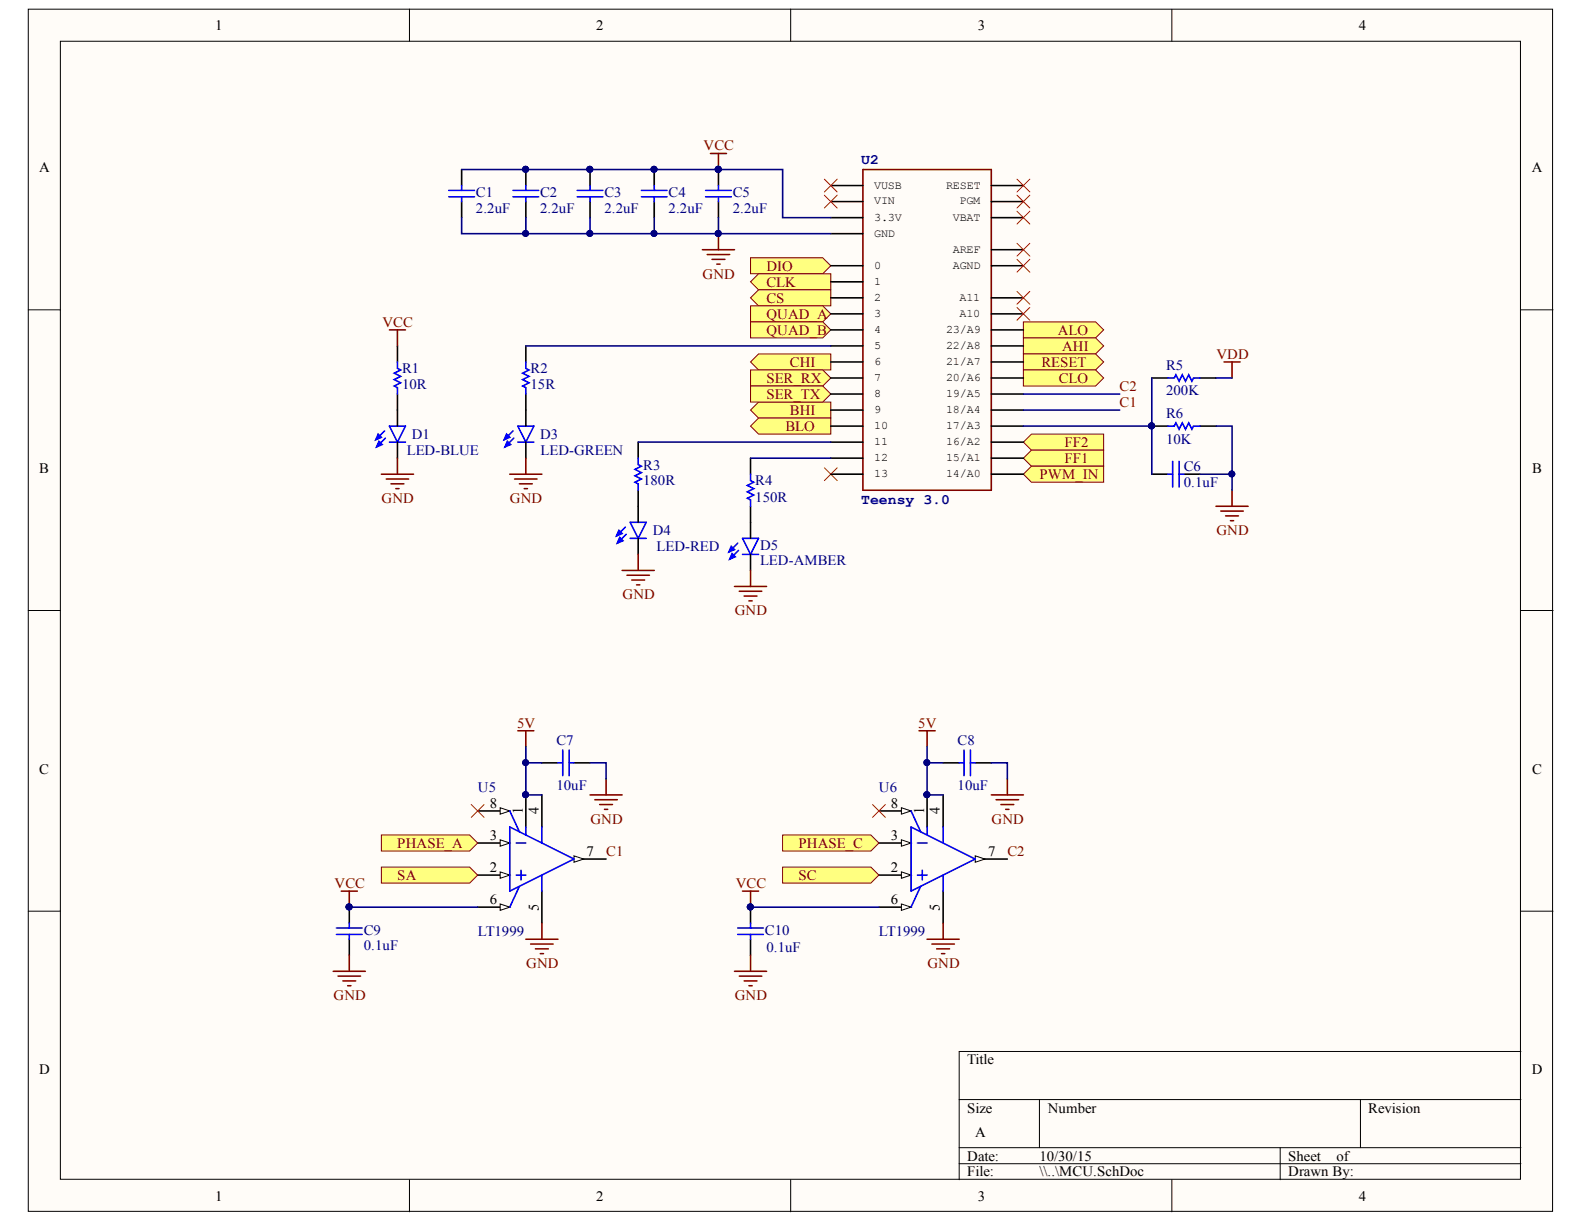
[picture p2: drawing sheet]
<svg xmlns="http://www.w3.org/2000/svg" width="279mm" height="216mm" viewBox="0 0 279 216" stroke-linecap="round" stroke-linejoin="round" font-family="sans-serif">
<defs><g id="words">
<g font-size="2.6">
<text x="92.2" y="143.6" transform="rotate(-90 92.2 143.6)">1</text>
<text x="95" y="143.6" transform="rotate(-90 95 143.6)">4</text>
<text x="163" y="143.6" transform="rotate(-90 163 143.6)">1</text>
<text x="165.8" y="143.6" transform="rotate(-90 165.8 143.6)">4</text>
<text x="95" y="160.7" transform="rotate(-90 95 160.7)">5</text>
<text x="165.8" y="160.7" transform="rotate(-90 165.8 160.7)">5</text>
</g>
<g font-size="2.5">
<text x="38" y="5.3">1</text>
<text x="105.2" y="5.3">2</text>
<text x="172.5" y="5.3">3</text>
<text x="239.7" y="5.3">4</text>
<text x="6.9" y="30.4">A</text>
<text x="270.2" y="30.4">A</text>
<text x="6.9" y="83.4">B</text>
<text x="270.3" y="83.4">B</text>
<text x="6.9" y="136.5">C</text>
<text x="270.3" y="136.5">C</text>
<text x="86.4" y="142.5">8</text>
<text x="157.2" y="142.5">8</text>
<text x="86.4" y="148.1">3</text>
<text x="157.2" y="148.1">3</text>
<text x="86.4" y="153.8">2</text>
<text x="103.5" y="151">7</text>
<text x="157.2" y="153.8">2</text>
<text x="174.3" y="151">7</text>
<text x="86.4" y="159.4">6</text>
<text x="157.2" y="159.4">6</text>
<text x="6.9" y="189.5">D</text>
<text x="170.6" y="187.7">Title</text>
<text x="270.2" y="189.5">D</text>
<text x="170.6" y="196.3">Size</text>
<text x="184.8" y="196.3">Number</text>
<text x="241.4" y="196.3">Revision</text>
<text x="172" y="200.5">A</text>
<text x="170.6" y="204.7">Date:</text>
<text x="170.6" y="207.5">File:</text>
<text x="183.4" y="204.7">10/30/15</text>
<text x="183.4" y="207.5">\\..\MCU.SchDoc</text>
<text x="227.2" y="204.7">Sheet</text>
<text x="227.2" y="207.5">Drawn By:</text>
<text x="235.8" y="204.7">of</text>
<text x="38" y="211.8">1</text>
<text x="105.2" y="211.8">2</text>
<text x="172.5" y="211.8">3</text>
<text x="239.7" y="211.8">4</text>
</g>
<g font-size="2.5" fill="#800000">
<text x="124.1" y="26.5">VCC</text>
<text x="135.2" y="47.7">DIO</text>
<text x="123.9" y="49.2">GND</text>
<text x="135.2" y="50.6">CLK</text>
<text x="135.2" y="53.4">CS</text>
<text x="67.5" y="57.6">VCC</text>
<text x="135.2" y="56.2">QUAD_A</text>
<text x="135.2" y="59">QUAD_B</text>
<text x="186.6" y="59">ALO</text>
<text x="139.3" y="64.7">CHI</text>
<text x="183.7" y="64.7">RESET</text>
<text x="187.3" y="61.9">AHI</text>
<text x="214.6" y="63.3">VDD</text>
<text x="135.2" y="67.6">SER_RX</text>
<text x="135.2" y="70.4">SER_TX</text>
<text x="186.7" y="67.6">CLO</text>
<text x="197.5" y="68.9">C2</text>
<text x="197.5" y="71.8">C1</text>
<text x="138.6" y="76">BLO</text>
<text x="139.3" y="73.2">BHI</text>
<text x="187.8" y="78.9">FF2</text>
<text x="187.8" y="81.7">FF1</text>
<text x="67.3" y="88.8">GND</text>
<text x="89.9" y="88.8">GND</text>
<text x="183.4" y="84.5">PWM_IN</text>
<text x="214.6" y="94.4">GND</text>
<text x="109.8" y="105.7">GND</text>
<text x="129.6" y="108.5">GND</text>
<text x="91.2" y="128.4">5V</text>
<text x="162" y="128.4">5V</text>
<text x="70.1" y="149.6">PHASE_A</text>
<text x="104.2" y="145.3">GND</text>
<text x="140.8" y="149.6">PHASE_C</text>
<text x="174.9" y="145.3">GND</text>
<text x="70.1" y="155.2">SA</text>
<text x="106.9" y="151">C1</text>
<text x="140.8" y="155.2">SC</text>
<text x="177.7" y="151">C2</text>
<text x="59" y="156.7">VCC</text>
<text x="129.8" y="156.7">VCC</text>
<text x="92.8" y="170.8">GND</text>
<text x="163.6" y="170.8">GND</text>
<text x="58.8" y="176.4">GND</text>
<text x="129.6" y="176.4">GND</text>
</g>
<g font-size="2.5" fill="#000080">
<text x="151.9" y="28.9">U2</text>
<text x="83.9" y="34.7">C1</text>
<text x="95.3" y="34.7">C2</text>
<text x="106.6" y="34.7">C3</text>
<text x="117.9" y="34.7">C4</text>
<text x="129.3" y="34.7">C5</text>
<text x="83.9" y="37.6">2.2uF</text>
<text x="95.3" y="37.6">2.2uF</text>
<text x="106.6" y="37.6">2.2uF</text>
<text x="117.9" y="37.6">2.2uF</text>
<text x="129.3" y="37.6">2.2uF</text>
<text x="70.9" y="65.9">R1</text>
<text x="93.6" y="65.9">R2</text>
<text x="205.7" y="65.3">R5</text>
<text x="70.9" y="68.7">10R</text>
<text x="93.6" y="68.7">15R</text>
<text x="205.7" y="69.8">200K</text>
<text x="72.6" y="77.4">D1</text>
<text x="95.3" y="77.4">D3</text>
<text x="205.7" y="73.7">R6</text>
<text x="71.8" y="80.2">LEDaBLUE</text>
<text x="95.4" y="80.2">LEDaGREEN</text>
<text x="113.4" y="82.8">R3</text>
<text x="205.7" y="78.3">10K</text>
<text x="208.8" y="83.1">C6</text>
<text x="113.4" y="85.6">180R</text>
<text x="133.2" y="85.6">R4</text>
<text x="133.2" y="88.5">150R</text>
<text x="151.9" y="88.8">Teensy 3a0</text>
<text x="208.8" y="85.9">0.1uF</text>
<text x="115.1" y="94.4">D4</text>
<text x="115.8" y="97.2">LEDaRED</text>
<text x="134.1" y="97">D5</text>
<text x="134.1" y="99.7">LEDaAMBER</text>
<text x="98.1" y="131.5">C7</text>
<text x="168.9" y="131.5">C8</text>
<text x="84.3" y="139.7">U5</text>
<text x="98.1" y="139.3">10uF</text>
<text x="155" y="139.7">U6</text>
<text x="168.9" y="139.3">10uF</text>
<text x="64.2" y="164.9">C9</text>
<text x="64.2" y="167.6">0.1uF</text>
<text x="84.3" y="165.1">LT1999</text>
<text x="134.9" y="164.9">C10</text>
<text x="135.2" y="168">0.1uF</text>
<text x="155" y="165.1">LT1999</text>
</g>
<g font-size="2">
<text x="154.2" y="33.3">VUSB</text>
<text x="166.9" y="33.3">RESET</text>
<text x="154.2" y="41.7">GND</text>
<text x="154.2" y="36.1">VIN</text>
<text x="154.2" y="38.9">3a3V</text>
<text x="168.1" y="38.9">VBAT</text>
<text x="169.2" y="36.1">PGM</text>
<text x="154.2" y="47.4">0</text>
<text x="168.1" y="47.4">AGND</text>
<text x="168.1" y="44.6">AREF</text>
<text x="154.2" y="53">2</text>
<text x="154.2" y="50.3">1</text>
<text x="169.2" y="53">A11</text>
<text x="154.2" y="58.7">4</text>
<text x="154.2" y="55.9">3</text>
<text x="166.9" y="58.7">23/A9</text>
<text x="169.2" y="55.9">A10</text>
<text x="154.2" y="64.4">6</text>
<text x="154.2" y="61.6">5</text>
<text x="166.9" y="61.6">22/A8</text>
<text x="166.9" y="64.4">21/A7</text>
<text x="154.2" y="70">8</text>
<text x="154.2" y="67.2">7</text>
<text x="166.9" y="67.2">20/A6</text>
<text x="166.9" y="70">19/A5</text>
<text x="154.2" y="75.7">10</text>
<text x="154.2" y="72.9">9</text>
<text x="166.9" y="72.9">18/A4</text>
<text x="166.9" y="75.7">17/A3</text>
<text x="154.2" y="81.3">12</text>
<text x="154.2" y="78.5">11</text>
<text x="166.9" y="78.5">16/A2</text>
<text x="166.9" y="81.3">15/A1</text>
<text x="154.2" y="84.2">13</text>
<text x="166.9" y="84.2">14/A0</text>
</g>
</g></defs>
<g fill="#fffcf8" stroke="#000" stroke-width=".18">
<path d="M5 1.6h268.9v212.1h-268.9z"/>
<path d="M10.6 7.3h257.6v200.7h-257.6z"/>
</g>
<g fill="none" stroke="#000" stroke-width=".18">
<path d="M72.2 1.6v5.7M139.5 1.6v5.7M206.7 1.6v5.7M5 54.7h5.6M268.3 54.7h5.6M5 107.7h5.6M268.3 107.7h5.6M5 160.7h5.6M268.3 160.7h5.6M169.2 194h99.1M183.3 194v8.4M240 194v8.4"/>
<path d="M268.3 185.5h-99.1v22.6M72.2 208.1v5.7M139.5 208.1v5.7M169.2 202.4h99.1M169.2 205.3h99.1M206.7 208.1v5.7M225.8 202.4v5.7"/>
</g>
<g fill="none" stroke="#000" stroke-width=".28">
<path d="M81.4 29.9v2.8M81.4 35.6v2.8M92.8 29.9v2.8M92.8 35.6v2.8M104.1 29.9v2.8M104.1 35.6v2.8M115.4 29.9v2.8M115.4 35.6v2.8M203.2 66.7h2.8M203.2 75.2h2.8M211.7 66.7h2.8M211.7 75.2h2.8"/>
<path d="M203.2 83.6h2.8M208.8 83.6h2.9"/>
</g>
<g fill="none" stroke="#00f" stroke-width=".28">
<path d="M79.2 33.6h4.5M79.2 34.7h4.5M81.4 32.7v.9M81.4 34.7v.9M90.5 33.6h4.5M90.5 34.7h4.5M92.8 32.7v.9M92.8 34.7v.9M101.8 33.6h4.5M101.8 34.7h4.5M104.1 32.7v.9M104.1 34.7v.9"/>
<path d="M113.1 33.6h4.6M113.1 34.7h4.6M115.4 32.7v.9M115.4 34.7v.9M206 66.7h1.1l.3-.6 .6 1.1 .5-1.1 .6 1.1 .6-1.1 .5 1.1 .3-.5h1.2M206 75.2h1.1l.3-.6 .6 1.1 .5-1.1 .6 1.1 .6-1.1 .5 1.1 .3-.5h1.2M206 83.6h.8M206.8 81.4v4.5M208 81.4v4.5M208 83.6h.8"/>
</g>
<g fill="#000080" stroke="#000080" stroke-width=".18">
<circle cx="92.7" cy="29.9" r=".52"/>
<circle cx="104" cy="29.9" r=".52"/>
<circle cx="115.4" cy="29.9" r=".52"/>
<circle cx="126.7" cy="41.2" r=".52"/>
<circle cx="203.1" cy="75.1" r=".52"/>
</g>
<path d="M123.9 44h5.7M124.7 44.9h4M125.6 45.7h2.3M126.4 46.6h.6M126.7 41.2v2.8M215.9 63.8h2.8M217.3 63.8v2.9M214.5 89.3h5.7M215.3 90.2h4M216.2 91h2.3M217 91.8h.6M217.3 86.5v2.8" fill="none" stroke="#800000" stroke-width=".28"/>
<g fill="#ffff80" stroke="#800000" stroke-width=".18">
<path d="M132.4 63.8l1.4-1.4h12.7v2.9h-12.7z" fill-rule="evenodd"/>
<path d="M132.4 72.3l1.4-1.4h12.7v2.8h-12.7z" fill-rule="evenodd"/>
<path d="M132.4 75.2l1.4-1.5h12.7v2.9h-12.7z" fill-rule="evenodd"/>
<path d="M180.5 78l1.4-1.4h12.8v2.8h-12.8z" fill-rule="evenodd"/>
<path d="M180.5 80.8l1.4-1.4h12.8v2.8h-12.8z" fill-rule="evenodd"/>
<path d="M180.5 56.8h12.8l1.4 1.4-1.4 1.4h-12.8z" fill-rule="evenodd"/>
<path d="M180.5 59.6h12.8l1.4 1.4-1.4 1.4h-12.8z" fill-rule="evenodd"/>
<path d="M180.5 62.4h12.8l1.4 1.4-1.4 1.5h-12.8z" fill-rule="evenodd"/>
<path d="M180.5 65.3h12.8l1.4 1.4-1.4 1.4h-12.8z" fill-rule="evenodd"/>
<path d="M180.5 83.6l1.4-1.4h12.8v2.9h-12.8z" fill-rule="evenodd"/>
<path d="M132.4 65.3h12.7l1.4 1.4-1.4 1.4h-12.7z" fill-rule="evenodd"/>
<path d="M132.4 68.1h12.7l1.4 1.4-1.4 1.4h-12.7z" fill-rule="evenodd"/>
<path d="M132.4 45.5h12.7l1.4 1.4-1.4 1.4h-12.7z" fill-rule="evenodd"/>
<path d="M132.4 49.7l1.4-1.4h12.7v2.8h-12.7z" fill-rule="evenodd"/>
<path d="M132.4 52.5l1.4-1.4h12.7v2.8h-12.7z" fill-rule="evenodd"/>
<path d="M132.4 53.9h12.7l1.4 1.5-1.4 1.4h-12.7z" fill-rule="evenodd"/>
<path d="M132.4 56.8h12.7l1.4 1.4-1.4 1.4h-12.7z" fill-rule="evenodd"/>
</g>
<path d="M70.1 61v2.8M70.1 69.5v2.8M92.8 61v2.8M92.8 69.5v2.8M112.6 78v2.8M112.6 86.5v2.8M132.4 80.8v2.8M132.4 89.3v2.8" fill="none" stroke="#000" stroke-width=".28"/>
<path d="M67.8 76l-1.5 1.6M68 77.3l-1.6 1.5M68.7 75.2h2.8l-1.4 2.8zM68.7 78h2.8M70.1 63.8v1.2l.6 .3-1.2 .5 1.2 .6-1.2 .6 1.2 .5-1.2 .6 .6 .3v1.1M92.8 63.8v1.2l.5 .3-1.1 .5 1.1 .6-1.1 .6 1.1 .5-1.1 .6 .6 .3v1.1M112.6 80.8v1.1l.5 .3-1.1 .6 1.1 .6-1.1 .5 1.1 .6-1.1 .6 .6 .2v1.2M132.4 83.6v1.2l.6 .3-1.2 .5 1.2 .6-1.2 .6 1.2 .5-1.2 .6 .6 .3v1.1" fill="none" stroke="#00f" stroke-width=".28"/>
<path d="M66.7 76.6l.6 .5-1 .5z" fill="#00f"/>
<path d="M66.7 76.6l.6 .5-1 .5z" fill="none" stroke="#00f" stroke-width=".28"/>
<path d="M66.8 77.8l.6 .6-1 .4z" fill="#00f"/>
<path d="M66.8 77.8l.6 .6-1 .4zM90.5 76l-1.6 1.6M90.6 77.3l-1.5 1.5M91.3 75.2h2.9l-1.4 2.8zM91.3 78h2.9" fill="none" stroke="#00f" stroke-width=".28"/>
<path d="M70.1 72.3v2.9M70.1 78v2.8" fill="none" stroke="#000" stroke-width=".28"/>
<path d="M68.7 58.2h2.8M70.1 58.2v2.8M67.3 83.6h5.6M68.1 84.5h4M69 85.3h2.2M69.8 86.2h.6M70.1 80.8v2.8" fill="none" stroke="#800000" stroke-width=".28"/>
<path d="M89.4 76.6l.5 .5-1 .5z" fill="#00f"/>
<path d="M89.4 76.6l.5 .5-1 .5z" fill="none" stroke="#00f" stroke-width=".28"/>
<path d="M89.5 77.8l.6 .6-1 .4z" fill="#00f"/>
<path d="M89.5 77.8l.6 .6-1 .4zM110.3 93l-1.6 1.5M110.4 94.3l-1.5 1.5M111.2 92.1h2.8l-1.4 2.9zM111.2 95h2.8" fill="none" stroke="#00f" stroke-width=".28"/>
<path d="M92.8 72.3v2.9M92.8 78v2.8" fill="none" stroke="#000" stroke-width=".28"/>
<path d="M109.2 93.5l.5 .6-1 .4z" fill="#00f"/>
<path d="M109.2 93.5l.5 .6-1 .4z" fill="none" stroke="#00f" stroke-width=".28"/>
<path d="M109.3 94.8l.6 .6-1 .4z" fill="#00f"/>
<path d="M109.3 94.8l.6 .6-1 .4zM130.1 95.8l-1.5 1.6M130.3 97.1l-1.6 1.5M131 95h2.8l-1.4 2.8zM131 97.8h2.8" fill="none" stroke="#00f" stroke-width=".28"/>
<path d="M112.6 89.3v2.8M112.6 95v2.8" fill="none" stroke="#000" stroke-width=".28"/>
<path d="M129 96.4l.6 .5-1 .5z" fill="#00f"/>
<path d="M129 96.4l.6 .5-1 .5z" fill="none" stroke="#00f" stroke-width=".28"/>
<path d="M129.1 97.6l.6 .6-1 .4z" fill="#00f"/>
<path d="M129.1 97.6l.6 .6-1 .4z" fill="none" stroke="#00f" stroke-width=".28"/>
<path d="M132.4 92.1v2.9M132.4 97.8v2.8M84.3 154.4h5.6M92.8 140.2v5.7" fill="none" stroke="#000" stroke-width=".28"/>
<g fill="none" stroke="#800000" stroke-width=".28">
<path d="M89.9 83.6h5.7M90.8 84.5h3.9M91.6 85.3h2.3M92.5 86.2h.5M92.8 80.8v2.8M112.6 97.8v2.8M109.7 100.6h5.7M110.6 101.5h4M111.4 102.3h2.3M112.3 103.2h.6M129.6 103.4h5.6M130.4 104.3h4"/>
<path d="M131.3 105.1h2.2M132.1 106h.6M132.4 100.6v2.8"/>
</g>
<path d="M145.4 82.5l2.3 2.3M147.7 82.5l-2.3 2.3" fill="none" stroke="#f00" stroke-width=".18"/>
<circle cx="92.7" cy="140.2" r=".52" fill="#000080" stroke="#000080" stroke-width=".18"/>
<path d="M88.2 153.8l1.7 .6-1.7 .5z" fill="#fffcf8"/>
<path d="M88.2 153.8l1.7 .6-1.7 .5z" fill="none" stroke="#000" stroke-width=".18"/>
<path d="M84.3 148.7h5.6" fill="none" stroke="#000" stroke-width=".28"/>
<path d="M88.2 148.1l1.7 .6-1.7 .6z" fill="#fffcf8"/>
<path d="M88.2 148.1l1.7 .6-1.7 .6z" fill="none" stroke="#000" stroke-width=".18"/>
<path d="M95.6 140.2v5.7M95.6 157.2v5.6M84.3 160h5.6" fill="none" stroke="#000" stroke-width=".28"/>
<path d="M88.2 159.4l1.7 .6-1.7 .6z" fill="#fffcf8"/>
<path d="M88.2 159.4l1.7 .6-1.7 .6z" fill="none" stroke="#000" stroke-width=".18"/>
<path d="M101.2 151.5h5.7" fill="none" stroke="#000" stroke-width=".28"/>
<path d="M101.2 151l1.7 .5-1.7 .6z" fill="#fffcf8"/>
<path d="M101.2 151l1.7 .5-1.7 .6z" fill="none" stroke="#000" stroke-width=".18"/>
<path d="M84.3 143h5.6" fill="none" stroke="#000" stroke-width=".28"/>
<path d="M88.2 142.5l1.7 .5-1.7 .6z" fill="#fffcf8"/>
<path d="M88.2 142.5l1.7 .5-1.7 .6z" fill="none" stroke="#000" stroke-width=".18"/>
<path d="M89.9 145.9l11.3 5.6-11.3 5.7zM89.9 143l1.7 3.7M91.1 148.7h1.7M91.1 154.4h1.7M91.6 156.3l-1.7 3.7M91.9 153.5v1.7M92.8 145.9v1.4M95.6 145.9v2.8M95.6 154.4v2.8" fill="none" stroke="#00f" stroke-width=".28"/>
<g fill="#000080" stroke="#000080" stroke-width=".18">
<circle cx="92.7" cy="140.2" r=".52"/>
<circle cx="61.6" cy="160" r=".52"/>
</g>
<path d="M83.1 141.9l2.3 2.3M85.4 141.9l-2.3 2.3" fill="none" stroke="#f00" stroke-width=".18"/>
<g fill="none" stroke="#800000" stroke-width=".28">
<path d="M91.3 128.9h2.9M92.8 128.9v2.8M106.9 137.4v2.8M60.2 157.2h2.8M61.6 157.2v2.8M104.1 140.2h5.6M104.9 141.1h4M105.8 141.9h2.2M106.6 142.8h.6M92.8 165.7h5.6M93.6 166.5h4M94.4 167.4h2.3"/>
<path d="M95.3 168.2h.6M95.6 162.8v2.9"/>
</g>
<g fill="#ffff80" stroke="#800000" stroke-width=".18">
<path d="M67.3 147.3h15.5l1.5 1.4-1.5 1.4h-15.5z" fill-rule="evenodd"/>
<path d="M67.3 152.9h15.5l1.5 1.5-1.5 1.4h-15.5z" fill-rule="evenodd"/>
</g>
<path d="M155 154.4h5.7M163.5 140.2v5.7" fill="none" stroke="#000" stroke-width=".28"/>
<circle cx="163.5" cy="140.2" r=".52" fill="#000080" stroke="#000080" stroke-width=".18"/>
<path d="M159 153.8l1.7 .6-1.7 .5z" fill="#fffcf8"/>
<path d="M159 153.8l1.7 .6-1.7 .5z" fill="none" stroke="#000" stroke-width=".18"/>
<path d="M155 148.7h5.7" fill="none" stroke="#000" stroke-width=".28"/>
<path d="M159 148.1l1.7 .6-1.7 .6z" fill="#fffcf8"/>
<path d="M159 148.1l1.7 .6-1.7 .6z" fill="none" stroke="#000" stroke-width=".18"/>
<path d="M166.4 140.2v5.7M166.4 157.2v5.6M155 160h5.7" fill="none" stroke="#000" stroke-width=".28"/>
<path d="M159 159.4l1.7 .6-1.7 .6z" fill="#fffcf8"/>
<path d="M159 159.4l1.7 .6-1.7 .6z" fill="none" stroke="#000" stroke-width=".18"/>
<path d="M172 151.5h5.7" fill="none" stroke="#000" stroke-width=".28"/>
<path d="M172 151l1.7 .5-1.7 .6z" fill="#fffcf8"/>
<path d="M172 151l1.7 .5-1.7 .6z" fill="none" stroke="#000" stroke-width=".18"/>
<path d="M155 143h5.7" fill="none" stroke="#000" stroke-width=".28"/>
<path d="M159 142.5l1.7 .5-1.7 .6z" fill="#fffcf8"/>
<path d="M159 142.5l1.7 .5-1.7 .6z" fill="none" stroke="#000" stroke-width=".18"/>
<path d="M160.7 145.9l11.3 5.6-11.3 5.7zM160.7 143l1.7 3.7M161.8 148.7h1.7M161.8 154.4h1.7M162.4 156.3l-1.7 3.7M162.7 153.5v1.7M163.5 145.9v1.4M166.4 145.9v2.8M166.4 154.4v2.8" fill="none" stroke="#00f" stroke-width=".28"/>
<g fill="#000080" stroke="#000080" stroke-width=".18">
<circle cx="163.5" cy="140.2" r=".52"/>
<circle cx="132.3" cy="160" r=".52"/>
</g>
<path d="M153.9 141.9l2.3 2.3M156.2 141.9l-2.3 2.3" fill="none" stroke="#f00" stroke-width=".18"/>
<g fill="none" stroke="#800000" stroke-width=".28">
<path d="M162.1 128.9h2.8M163.5 128.9v2.8M177.7 137.4v2.8M131 157.2h2.8M132.4 157.2v2.8M174.9 140.2h5.6M175.7 141.1h4M176.6 141.9h2.2M177.4 142.8h.6M163.5 165.7h5.7M164.4 166.5h3.9M165.2 167.4h2.3"/>
<path d="M166.1 168.2h.5M166.4 162.8v2.9"/>
</g>
<g fill="#ffff80" stroke="#800000" stroke-width=".18">
<path d="M138 147.3h15.6l1.4 1.4-1.4 1.4h-15.6z" fill-rule="evenodd"/>
<path d="M138 152.9h15.6l1.4 1.5-1.4 1.4h-15.6z" fill-rule="evenodd"/>
</g>
<g fill="none" stroke="#000" stroke-width=".28">
<path d="M126.7 29.9v2.8M126.7 35.6v2.8M146.5 35.6h5.7M146.5 38.4h5.7M146.5 32.7h5.7M174.9 35.6h5.6M174.9 38.4h5.6M174.9 32.7h5.6M146.5 58.2h5.7M146.5 55.4h5.7M146.5 52.5h5.7M146.5 49.7h5.7"/>
<path d="M146.5 46.9h5.7M146.5 41.2h5.7M174.9 58.2h5.6M174.9 55.4h5.6M174.9 52.5h5.6M174.9 46.9h5.6M174.9 44h5.6M146.5 78h5.7M146.5 75.2h5.7M146.5 72.3h5.7M146.5 69.5h5.7M146.5 66.7h5.7"/>
<path d="M146.5 63.8h5.7M146.5 61h5.7M174.9 78h5.6M174.9 75.2h5.6M174.9 72.3h5.6M174.9 69.5h5.6M174.9 66.7h5.6M174.9 63.8h5.6M174.9 61h5.6M146.5 80.8h5.7M146.5 83.6h5.7M174.9 80.8h5.6"/>
<path d="M174.9 83.6h5.6M95.6 134.6h2.8M101.2 134.6h2.9M166.4 134.6h2.8M172 134.6h2.9M61.6 160v2.8M61.6 165.7v2.8M132.4 160v2.8M132.4 165.7v2.8"/>
</g>
<g fill="#000080" stroke="#000080" stroke-width=".18">
<circle cx="132.3" cy="160" r=".52"/>
<circle cx="61.6" cy="160" r=".52"/>
<circle cx="126.7" cy="29.9" r=".52"/>
<circle cx="203.1" cy="75.1" r=".52"/>
<circle cx="217.3" cy="83.6" r=".52"/>
<circle cx="92.7" cy="41.2" r=".52"/>
<circle cx="104" cy="41.2" r=".52"/>
<circle cx="115.4" cy="41.2" r=".52"/>
<circle cx="92.7" cy="134.5" r=".52"/>
<circle cx="92.7" cy="140.2" r=".52"/>
<circle cx="163.5" cy="134.5" r=".52"/>
<circle cx="163.5" cy="140.2" r=".52"/>
<circle cx="92.7" cy="29.9" r=".52"/>
<circle cx="104" cy="29.9" r=".52"/>
<circle cx="115.4" cy="29.9" r=".52"/>
<circle cx="126.7" cy="41.2" r=".52"/>
</g>
<g fill="none" stroke="#00f" stroke-width=".28">
<path d="M124.5 33.6h4.5M124.5 34.7h4.5M126.7 32.7v.9M126.7 34.7v.9M98.4 134.6h.9M99.3 132.3v4.5M100.4 132.3v4.5M100.4 134.6h.8M169.2 134.6h.8M170 132.3v4.5M171.2 134.6h.8M171.2 132.3v4.5"/>
<path d="M59.3 163.7h4.6M59.3 164.8h4.6M61.6 162.8v.9M61.6 164.8v.9M130.1 163.7h4.6M130.1 164.8h4.6M132.4 162.8v.9M132.4 164.8v.9"/>
</g>
<g fill="none" stroke="#800000" stroke-width=".28">
<path d="M125.3 27.1h2.8M126.7 27.1v2.8M152.2 29.9h22.7v56.6h-22.7zM58.8 171.3h5.6M59.6 172.2h4M60.5 173h2.2M61.3 173.9h.6M61.6 168.5v2.8M129.6 171.3h5.6M130.4 172.2h4M131.3 173h2.2M132.1 173.9h.6"/>
<path d="M132.4 168.5v2.8"/>
</g>
<g fill="none" stroke="#f00" stroke-width=".18">
<path d="M145.4 31.6l2.3 2.3M145.4 34.4l2.3 2.3M147.7 31.6l-2.3 2.3M147.7 34.4l-2.3 2.3M179.4 37.3l2.2 2.2M179.4 34.4l2.2 2.3M179.4 31.6l2.2 2.3M181.6 37.3l-2.2 2.2M181.6 34.4l-2.2 2.3M181.6 31.6l-2.2 2.3M179.4 54.2l2.2 2.3M179.4 51.4l2.2 2.3"/>
<path d="M179.4 42.9l2.2 2.3M179.4 45.7l2.2 2.3M181.6 54.2l-2.2 2.3M181.6 51.4l-2.2 2.3M181.6 42.9l-2.2 2.3M181.6 45.7l-2.2 2.3"/>
</g>
<g fill="none" stroke="#000080" stroke-width=".28">
<path d="M81.4 29.9h56.6v8.5h8.5M81.4 38.4v2.8h45.3v-2.8M92.8 38.4v2.8M104.1 38.4v2.8M115.4 38.4v2.8M126.7 41.2h19.8M92.8 61h53.7M112.6 78h33.9M180.5 75.2h22.7v8.4M180.5 72.3h17M180.5 69.5h17M203.2 66.7v8.5"/>
<path d="M214.5 75.2h2.8v11.3M214.5 66.7h2.8M132.4 80.8h14.1M211.7 83.6h5.6M92.8 131.7v8.5h2.8M92.8 134.6h2.8M104.1 134.6h2.8v2.8M163.5 131.7v8.5h2.9M163.5 134.6h2.9M174.9 134.6h2.8v2.8M61.6 160h22.7M132.4 160h22.6"/>
</g>
<use href="#words"/>
</svg>
